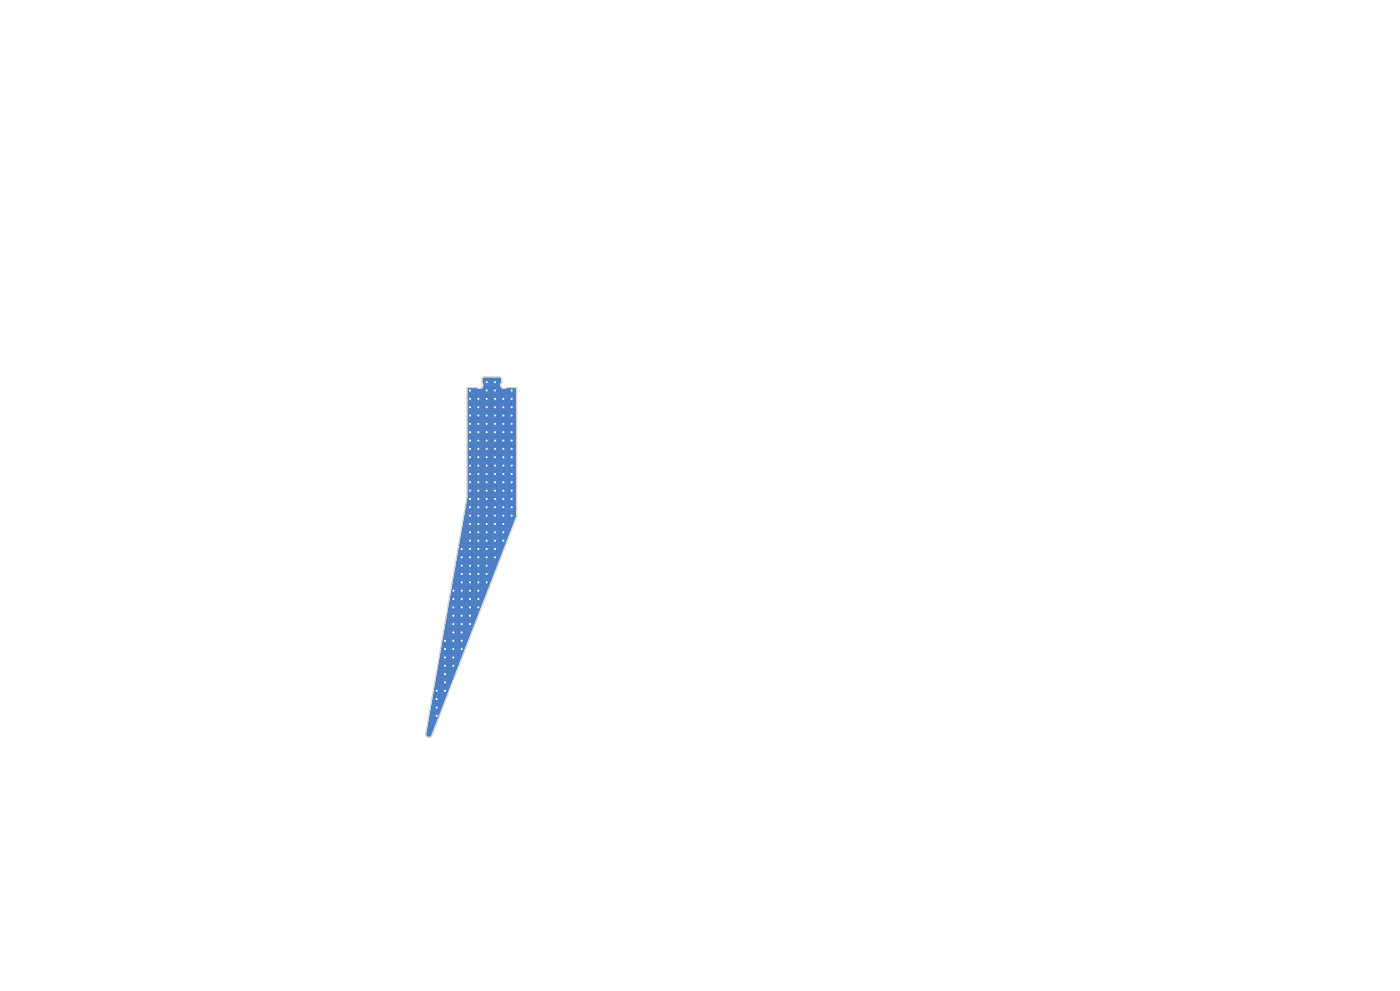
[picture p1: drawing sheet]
<svg xmlns="http://www.w3.org/2000/svg" width="420mm" height="297mm" viewBox="0 0 420 297" stroke-linecap="round" stroke-linejoin="round" font-family="sans-serif">
<g fill="#4d7fc4" stroke="#4d7fc4" stroke-width=".3">
<circle cx="146" cy="124.5" r=".3"/>
<circle cx="138.5" cy="177" r=".3"/>
<circle cx="153.5" cy="152" r=".3"/>
<circle cx="148.5" cy="122" r=".3"/>
<circle cx="153.5" cy="142" r=".3"/>
<circle cx="143.5" cy="122" r=".3"/>
<circle cx="143.5" cy="159.5" r=".3"/>
<circle cx="148.5" cy="114.5" r=".3"/>
<circle cx="148.5" cy="152" r=".3"/>
<circle cx="146" cy="144.5" r=".3"/>
<circle cx="146" cy="172" r=".3"/>
<circle cx="153.5" cy="132" r=".3"/>
<circle cx="153.5" cy="134.5" r=".3"/>
<circle cx="138.5" cy="184.5" r=".3"/>
<circle cx="143.5" cy="152" r=".3"/>
<circle cx="141" cy="139.5" r=".3"/>
<circle cx="136" cy="189.5" r=".3"/>
<circle cx="143.5" cy="182" r=".3"/>
<circle cx="143.5" cy="147" r=".3"/>
<circle cx="146" cy="134.5" r=".3"/>
<circle cx="146" cy="147" r=".3"/>
<circle cx="141" cy="187" r=".3"/>
<circle cx="136" cy="199.5" r=".3"/>
<circle cx="151" cy="149.5" r=".3"/>
<circle cx="151" cy="134.5" r=".3"/>
<circle cx="146" cy="167" r=".3"/>
<circle cx="146" cy="114.5" r=".3"/>
<circle cx="138.5" cy="179.5" r=".3"/>
<circle cx="138.5" cy="182" r=".3"/>
<circle cx="131" cy="209.5" r=".3"/>
<circle cx="143.5" cy="172" r=".3"/>
<circle cx="141" cy="122" r=".3"/>
<circle cx="148.5" cy="157" r=".3"/>
<circle cx="148.5" cy="147" r=".3"/>
<circle cx="131" cy="212" r=".3"/>
<circle cx="148.5" cy="139.5" r=".3"/>
<circle cx="141" cy="154.5" r=".3"/>
<circle cx="146" cy="137" r=".3"/>
<circle cx="138.5" cy="194.5" r=".3"/>
<circle cx="151" cy="127" r=".3"/>
<circle cx="133.5" cy="202" r=".3"/>
<circle cx="146" cy="119.5" r=".3"/>
<circle cx="153.5" cy="137" r=".3"/>
<circle cx="136" cy="184.5" r=".3"/>
<circle cx="141" cy="159.5" r=".3"/>
<circle cx="148.5" cy="164.5" r=".3"/>
<circle cx="133.5" cy="194.5" r=".3"/>
<circle cx="151" cy="162" r=".3"/>
<circle cx="153.5" cy="127" r=".3"/>
<circle cx="133.5" cy="204.5" r=".3"/>
<circle cx="143.5" cy="124.5" r=".3"/>
<circle cx="136" cy="194.5" r=".3"/>
<circle cx="146" cy="132" r=".3"/>
<circle cx="141" cy="157" r=".3"/>
<circle cx="141" cy="147" r=".3"/>
<circle cx="146" cy="142" r=".3"/>
<circle cx="143.5" cy="164.5" r=".3"/>
<circle cx="146" cy="139.5" r=".3"/>
<circle cx="143.5" cy="169.5" r=".3"/>
<circle cx="141" cy="184.5" r=".3"/>
<circle cx="148.5" cy="132" r=".3"/>
<circle cx="148.5" cy="124.5" r=".3"/>
<circle cx="151" cy="157" r=".3"/>
<circle cx="141" cy="129.5" r=".3"/>
<circle cx="153.5" cy="129.5" r=".3"/>
<circle cx="151" cy="159.5" r=".3"/>
<circle cx="138.5" cy="189.5" r=".3"/>
<circle cx="141" cy="164.5" r=".3"/>
<circle cx="138.5" cy="172" r=".3"/>
<circle cx="151" cy="152" r=".3"/>
<circle cx="146" cy="129.5" r=".3"/>
<circle cx="146" cy="154.5" r=".3"/>
<circle cx="133.5" cy="197" r=".3"/>
<circle cx="141" cy="179.5" r=".3"/>
<circle cx="143.5" cy="154.5" r=".3"/>
<circle cx="143.5" cy="177" r=".3"/>
<circle cx="148.5" cy="142" r=".3"/>
<circle cx="133.5" cy="199.5" r=".3"/>
<circle cx="138.5" cy="167" r=".3"/>
<circle cx="143.5" cy="157" r=".3"/>
<circle cx="143.5" cy="132" r=".3"/>
<circle cx="151" cy="119.5" r=".3"/>
<circle cx="143.5" cy="134.5" r=".3"/>
<circle cx="151" cy="124.5" r=".3"/>
<circle cx="148.5" cy="137" r=".3"/>
<circle cx="148.5" cy="119.5" r=".3"/>
<circle cx="151" cy="129.5" r=".3"/>
<circle cx="141" cy="177" r=".3"/>
<circle cx="136" cy="177" r=".3"/>
<circle cx="141" cy="144.5" r=".3"/>
<circle cx="138.5" cy="169.5" r=".3"/>
<circle cx="143.5" cy="127" r=".3"/>
<circle cx="146" cy="162" r=".3"/>
<circle cx="143.5" cy="149.5" r=".3"/>
<circle cx="153.5" cy="139.5" r=".3"/>
<circle cx="138.5" cy="174.5" r=".3"/>
<circle cx="151" cy="122" r=".3"/>
<circle cx="141" cy="127" r=".3"/>
<circle cx="141" cy="182" r=".3"/>
<circle cx="143.5" cy="179.5" r=".3"/>
<circle cx="141" cy="169.5" r=".3"/>
<circle cx="141" cy="167" r=".3"/>
<circle cx="136" cy="179.5" r=".3"/>
<circle cx="151" cy="144.5" r=".3"/>
<circle cx="153.5" cy="154.5" r=".3"/>
<circle cx="143.5" cy="162" r=".3"/>
<circle cx="133.5" cy="192" r=".3"/>
<circle cx="148.5" cy="134.5" r=".3"/>
<circle cx="141" cy="142" r=".3"/>
<circle cx="151" cy="137" r=".3"/>
<circle cx="148.5" cy="129.5" r=".3"/>
<circle cx="136" cy="182" r=".3"/>
<circle cx="153.5" cy="124.5" r=".3"/>
<circle cx="141" cy="149.5" r=".3"/>
<circle cx="151" cy="147" r=".3"/>
<circle cx="148.5" cy="159.5" r=".3"/>
<circle cx="138.5" cy="192" r=".3"/>
<circle cx="143.5" cy="129.5" r=".3"/>
<circle cx="136" cy="187" r=".3"/>
<circle cx="153.5" cy="147" r=".3"/>
<circle cx="141" cy="137" r=".3"/>
<circle cx="146" cy="117" r=".3"/>
<circle cx="143.5" cy="119.5" r=".3"/>
<circle cx="153.5" cy="117" r=".3"/>
<circle cx="141" cy="117" r=".3"/>
<circle cx="153.5" cy="119.5" r=".3"/>
<circle cx="146" cy="164.5" r=".3"/>
<circle cx="153.5" cy="144.5" r=".3"/>
<circle cx="141" cy="172" r=".3"/>
<circle cx="148.5" cy="149.5" r=".3"/>
<circle cx="148.5" cy="127" r=".3"/>
<circle cx="141" cy="124.5" r=".3"/>
<circle cx="141" cy="162" r=".3"/>
<circle cx="148.5" cy="144.5" r=".3"/>
<circle cx="131" cy="207" r=".3"/>
<circle cx="138.5" cy="187" r=".3"/>
<circle cx="131" cy="214.5" r=".3"/>
<circle cx="143.5" cy="137" r=".3"/>
<circle cx="148.5" cy="117" r=".3"/>
<circle cx="151" cy="132" r=".3"/>
<circle cx="148.5" cy="154.5" r=".3"/>
<circle cx="146" cy="149.5" r=".3"/>
<circle cx="143.5" cy="144.5" r=".3"/>
<circle cx="138.5" cy="164.5" r=".3"/>
<circle cx="141" cy="134.5" r=".3"/>
<circle cx="153.5" cy="122" r=".3"/>
<circle cx="146" cy="157" r=".3"/>
<circle cx="146" cy="159.5" r=".3"/>
<circle cx="141" cy="119.5" r=".3"/>
<circle cx="146" cy="169.5" r=".3"/>
<circle cx="146" cy="174.5" r=".3"/>
<circle cx="146" cy="152" r=".3"/>
<circle cx="141" cy="174.5" r=".3"/>
<circle cx="146" cy="122" r=".3"/>
<circle cx="141" cy="152" r=".3"/>
<circle cx="151" cy="139.5" r=".3"/>
<circle cx="136" cy="192" r=".3"/>
<circle cx="153.5" cy="149.5" r=".3"/>
<circle cx="143.5" cy="139.5" r=".3"/>
<circle cx="141" cy="132" r=".3"/>
<circle cx="143.5" cy="167" r=".3"/>
<circle cx="148.5" cy="162" r=".3"/>
<circle cx="148.5" cy="167" r=".3"/>
<circle cx="133.5" cy="207" r=".3"/>
<circle cx="136" cy="197" r=".3"/>
<circle cx="151" cy="154.5" r=".3"/>
<circle cx="143.5" cy="142" r=".3"/>
<circle cx="143.5" cy="174.5" r=".3"/>
<circle cx="151" cy="142" r=".3"/>
<circle cx="146" cy="127" r=".3"/>
</g>
<path d="M140.3 116.4l2.7-.1a1.24 1.24 0 0 0 1.7 0 1.24 1.24 0 0 0 0-1.7l.1-1.1 .4-.4h4.7l.4 .4v1.1a1.24 1.24 0 0 0 .1 1.7 1.24 1.24 0 0 0 1.7 0l2.7 .1v38.4l-25.4 65.5a.8 .8 0 0 1-1 .5 .8 .8 0 0 1-.5-.9l12.3-70.9z" fill="#4d7fc4"/>
<path d="M140 116.1h3.1a1 1 0 0 0 1.4 0 1 1 0 0 0 0-1.4v-1.3l.5-.5h5l.5 .5v1.3a1 1 0 0 0 0 1.4 1 1 0 0 0 1.5 0h3v38.7l-25.4 65.6a1 1 0 0 1-1.2 .6 1 1 0 0 1-.7-1.1l12.3-70.9z" fill="none" stroke="#d0d2cd" stroke-width=".3"/>
<g fill="#fff" stroke="#fff" stroke-width=".3">
<circle cx="146" cy="124.5" r=".15"/>
<circle cx="138.5" cy="177" r=".15"/>
<circle cx="153.5" cy="152" r=".15"/>
<circle cx="148.5" cy="122" r=".15"/>
<circle cx="153.5" cy="142" r=".15"/>
<circle cx="143.5" cy="122" r=".15"/>
<circle cx="143.5" cy="159.5" r=".15"/>
<circle cx="148.5" cy="114.5" r=".15"/>
<circle cx="148.5" cy="152" r=".15"/>
<circle cx="146" cy="144.5" r=".15"/>
<circle cx="146" cy="172" r=".15"/>
<circle cx="153.5" cy="132" r=".15"/>
<circle cx="153.5" cy="134.5" r=".15"/>
<circle cx="138.5" cy="184.5" r=".15"/>
<circle cx="143.5" cy="152" r=".15"/>
<circle cx="141" cy="139.5" r=".15"/>
<circle cx="136" cy="189.5" r=".15"/>
<circle cx="143.5" cy="182" r=".15"/>
<circle cx="143.5" cy="147" r=".15"/>
<circle cx="146" cy="134.5" r=".15"/>
<circle cx="146" cy="147" r=".15"/>
<circle cx="141" cy="187" r=".15"/>
<circle cx="136" cy="199.5" r=".15"/>
<circle cx="151" cy="149.5" r=".15"/>
<circle cx="151" cy="134.5" r=".15"/>
<circle cx="146" cy="167" r=".15"/>
<circle cx="146" cy="114.5" r=".15"/>
<circle cx="138.5" cy="179.5" r=".15"/>
<circle cx="138.5" cy="182" r=".15"/>
<circle cx="131" cy="209.5" r=".15"/>
<circle cx="143.5" cy="172" r=".15"/>
<circle cx="141" cy="122" r=".15"/>
<circle cx="148.5" cy="157" r=".15"/>
<circle cx="148.5" cy="147" r=".15"/>
<circle cx="131" cy="212" r=".15"/>
<circle cx="148.5" cy="139.5" r=".15"/>
<circle cx="141" cy="154.5" r=".15"/>
<circle cx="146" cy="137" r=".15"/>
<circle cx="138.5" cy="194.5" r=".15"/>
<circle cx="151" cy="127" r=".15"/>
<circle cx="133.5" cy="202" r=".15"/>
<circle cx="146" cy="119.5" r=".15"/>
<circle cx="153.5" cy="137" r=".15"/>
<circle cx="136" cy="184.5" r=".15"/>
<circle cx="141" cy="159.5" r=".15"/>
<circle cx="148.5" cy="164.5" r=".15"/>
<circle cx="133.5" cy="194.5" r=".15"/>
<circle cx="151" cy="162" r=".15"/>
<circle cx="153.5" cy="127" r=".15"/>
<circle cx="133.5" cy="204.5" r=".15"/>
<circle cx="143.5" cy="124.5" r=".15"/>
<circle cx="136" cy="194.5" r=".15"/>
<circle cx="146" cy="132" r=".15"/>
<circle cx="141" cy="157" r=".15"/>
<circle cx="141" cy="147" r=".15"/>
<circle cx="146" cy="142" r=".15"/>
<circle cx="143.5" cy="164.5" r=".15"/>
<circle cx="146" cy="139.5" r=".15"/>
<circle cx="143.5" cy="169.5" r=".15"/>
<circle cx="141" cy="184.5" r=".15"/>
<circle cx="148.5" cy="132" r=".15"/>
<circle cx="148.5" cy="124.5" r=".15"/>
<circle cx="151" cy="157" r=".15"/>
<circle cx="141" cy="129.5" r=".15"/>
<circle cx="153.5" cy="129.5" r=".15"/>
<circle cx="151" cy="159.5" r=".15"/>
<circle cx="138.5" cy="189.5" r=".15"/>
<circle cx="141" cy="164.5" r=".15"/>
<circle cx="138.5" cy="172" r=".15"/>
<circle cx="151" cy="152" r=".15"/>
<circle cx="146" cy="129.5" r=".15"/>
<circle cx="146" cy="154.5" r=".15"/>
<circle cx="133.5" cy="197" r=".15"/>
<circle cx="141" cy="179.5" r=".15"/>
<circle cx="143.5" cy="154.5" r=".15"/>
<circle cx="143.5" cy="177" r=".15"/>
<circle cx="148.5" cy="142" r=".15"/>
<circle cx="133.5" cy="199.5" r=".15"/>
<circle cx="138.5" cy="167" r=".15"/>
<circle cx="143.5" cy="157" r=".15"/>
<circle cx="143.5" cy="132" r=".15"/>
<circle cx="151" cy="119.5" r=".15"/>
<circle cx="143.5" cy="134.5" r=".15"/>
<circle cx="151" cy="124.5" r=".15"/>
<circle cx="148.5" cy="137" r=".15"/>
<circle cx="148.5" cy="119.5" r=".15"/>
<circle cx="151" cy="129.5" r=".15"/>
<circle cx="141" cy="177" r=".15"/>
<circle cx="136" cy="177" r=".15"/>
<circle cx="141" cy="144.5" r=".15"/>
<circle cx="138.5" cy="169.5" r=".15"/>
<circle cx="143.5" cy="127" r=".15"/>
<circle cx="146" cy="162" r=".15"/>
<circle cx="143.5" cy="149.5" r=".15"/>
<circle cx="153.5" cy="139.5" r=".15"/>
<circle cx="138.5" cy="174.5" r=".15"/>
<circle cx="151" cy="122" r=".15"/>
<circle cx="141" cy="127" r=".15"/>
<circle cx="141" cy="182" r=".15"/>
<circle cx="143.5" cy="179.5" r=".15"/>
<circle cx="141" cy="169.5" r=".15"/>
<circle cx="141" cy="167" r=".15"/>
<circle cx="136" cy="179.5" r=".15"/>
<circle cx="151" cy="144.5" r=".15"/>
<circle cx="153.5" cy="154.5" r=".15"/>
<circle cx="143.5" cy="162" r=".15"/>
<circle cx="133.5" cy="192" r=".15"/>
<circle cx="148.5" cy="134.5" r=".15"/>
<circle cx="141" cy="142" r=".15"/>
<circle cx="151" cy="137" r=".15"/>
<circle cx="148.5" cy="129.5" r=".15"/>
<circle cx="136" cy="182" r=".15"/>
<circle cx="153.5" cy="124.5" r=".15"/>
<circle cx="141" cy="149.5" r=".15"/>
<circle cx="151" cy="147" r=".15"/>
<circle cx="148.5" cy="159.5" r=".15"/>
<circle cx="138.5" cy="192" r=".15"/>
<circle cx="143.5" cy="129.5" r=".15"/>
<circle cx="136" cy="187" r=".15"/>
<circle cx="153.5" cy="147" r=".15"/>
<circle cx="141" cy="137" r=".15"/>
<circle cx="146" cy="117" r=".15"/>
<circle cx="143.5" cy="119.5" r=".15"/>
<circle cx="153.5" cy="117" r=".15"/>
<circle cx="141" cy="117" r=".15"/>
<circle cx="153.5" cy="119.5" r=".15"/>
<circle cx="146" cy="164.5" r=".15"/>
<circle cx="153.5" cy="144.5" r=".15"/>
<circle cx="141" cy="172" r=".15"/>
<circle cx="148.5" cy="149.5" r=".15"/>
<circle cx="148.5" cy="127" r=".15"/>
<circle cx="141" cy="124.5" r=".15"/>
<circle cx="141" cy="162" r=".15"/>
<circle cx="148.5" cy="144.5" r=".15"/>
<circle cx="131" cy="207" r=".15"/>
<circle cx="138.5" cy="187" r=".15"/>
<circle cx="131" cy="214.5" r=".15"/>
<circle cx="143.5" cy="137" r=".15"/>
<circle cx="148.5" cy="117" r=".15"/>
<circle cx="151" cy="132" r=".15"/>
<circle cx="148.5" cy="154.5" r=".15"/>
<circle cx="146" cy="149.5" r=".15"/>
<circle cx="143.5" cy="144.5" r=".15"/>
<circle cx="138.5" cy="164.5" r=".15"/>
<circle cx="141" cy="134.5" r=".15"/>
<circle cx="153.5" cy="122" r=".15"/>
<circle cx="146" cy="157" r=".15"/>
<circle cx="146" cy="159.5" r=".15"/>
<circle cx="141" cy="119.5" r=".15"/>
<circle cx="146" cy="169.5" r=".15"/>
<circle cx="146" cy="174.5" r=".15"/>
<circle cx="146" cy="152" r=".15"/>
<circle cx="141" cy="174.5" r=".15"/>
<circle cx="146" cy="122" r=".15"/>
<circle cx="141" cy="152" r=".15"/>
<circle cx="151" cy="139.5" r=".15"/>
<circle cx="136" cy="192" r=".15"/>
<circle cx="153.5" cy="149.5" r=".15"/>
<circle cx="143.5" cy="139.5" r=".15"/>
<circle cx="141" cy="132" r=".15"/>
<circle cx="143.5" cy="167" r=".15"/>
<circle cx="148.5" cy="162" r=".15"/>
<circle cx="148.5" cy="167" r=".15"/>
<circle cx="133.5" cy="207" r=".15"/>
<circle cx="136" cy="197" r=".15"/>
<circle cx="151" cy="154.5" r=".15"/>
<circle cx="143.5" cy="142" r=".15"/>
<circle cx="143.5" cy="174.5" r=".15"/>
<circle cx="151" cy="142" r=".15"/>
<circle cx="146" cy="127" r=".15"/>
</g>
</svg>
